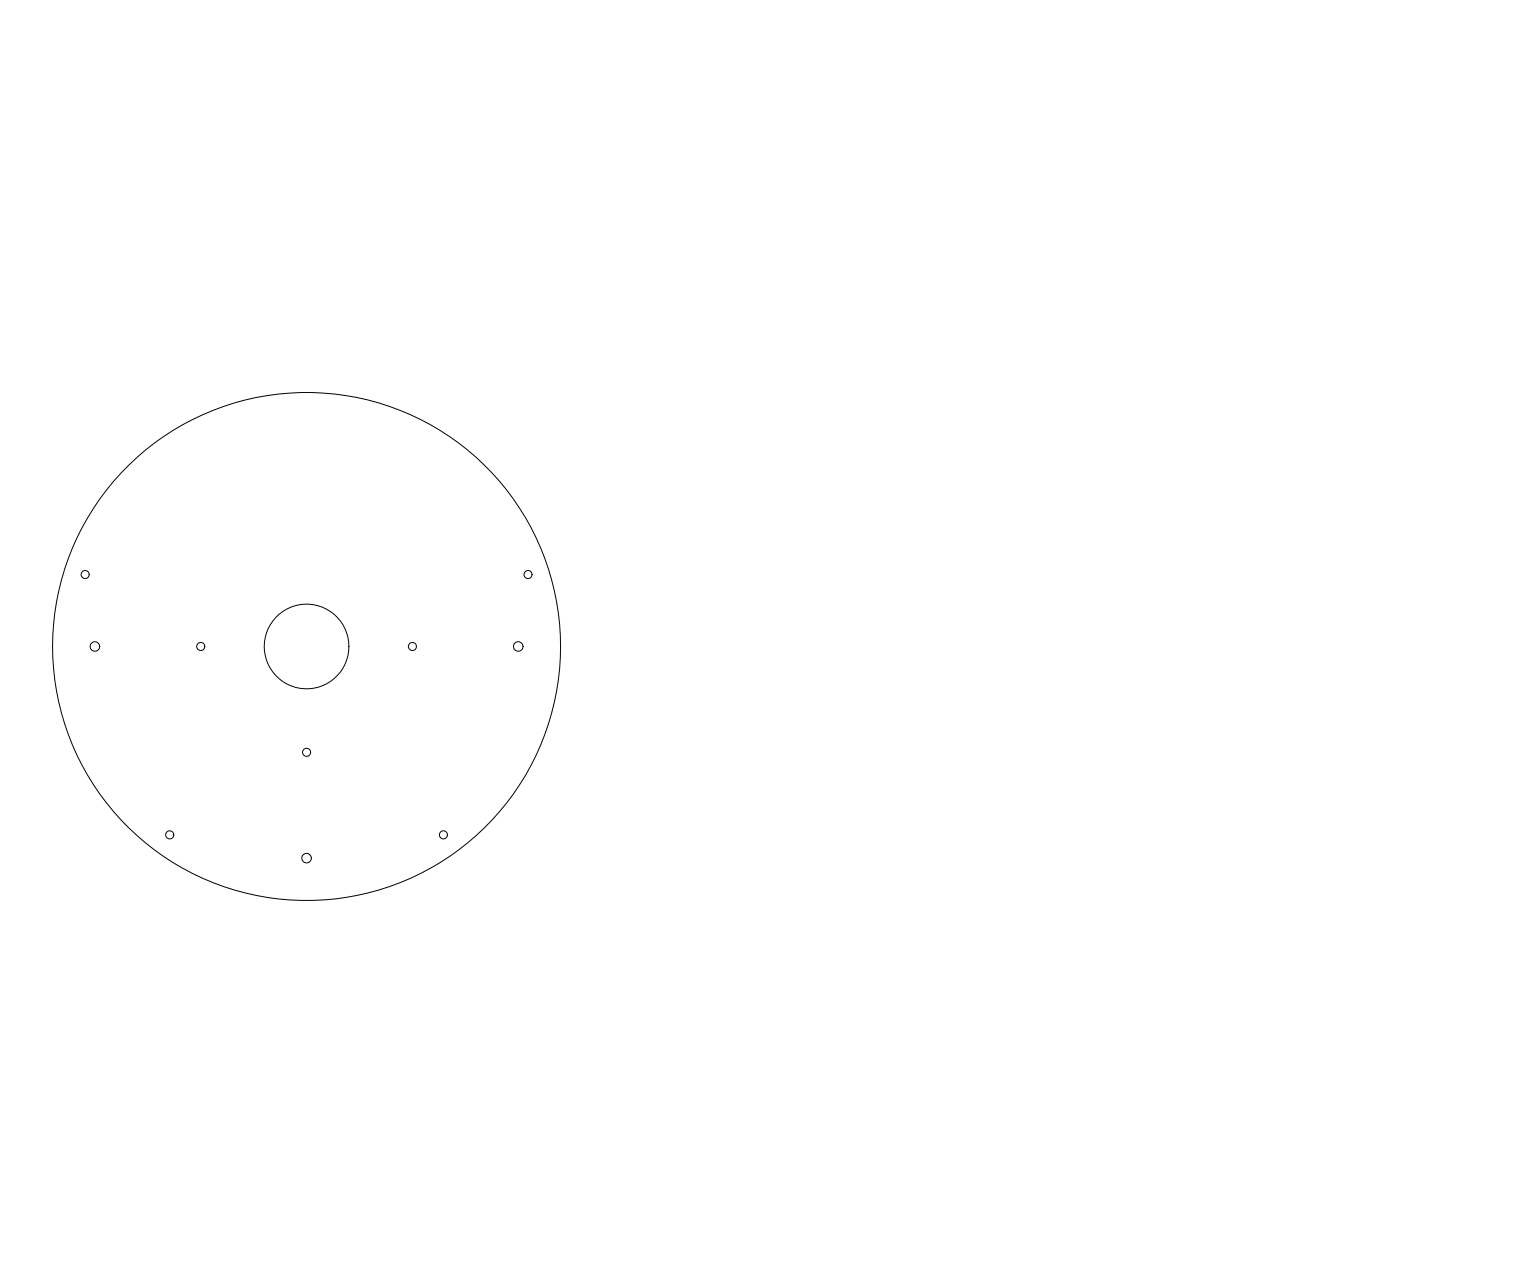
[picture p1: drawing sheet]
<svg xmlns="http://www.w3.org/2000/svg" width="457mm" height="381mm" viewBox="0 0 457 381" stroke-linecap="round" stroke-linejoin="round" font-family="sans-serif">
<g fill="none" stroke="#000" stroke-width=".3">
<circle cx="25.6" cy="172.4" r="1.22"/>
<circle cx="158.4" cy="172.4" r="1.22"/>
<circle cx="28.5" cy="193.9" r="1.44"/>
<circle cx="60.2" cy="194" r="1.22"/>
<circle cx="92" cy="194" r="76.2"/>
<circle cx="92" cy="194" r="12.7"/>
<circle cx="123.7" cy="194" r="1.22"/>
<circle cx="155.5" cy="193.9" r="1.44"/>
<circle cx="92" cy="225.7" r="1.22"/>
<circle cx="50.9" cy="250.5" r="1.23"/>
<circle cx="92" cy="257.4" r="1.44"/>
<circle cx="133" cy="250.4" r="1.22"/>
</g>
</svg>
